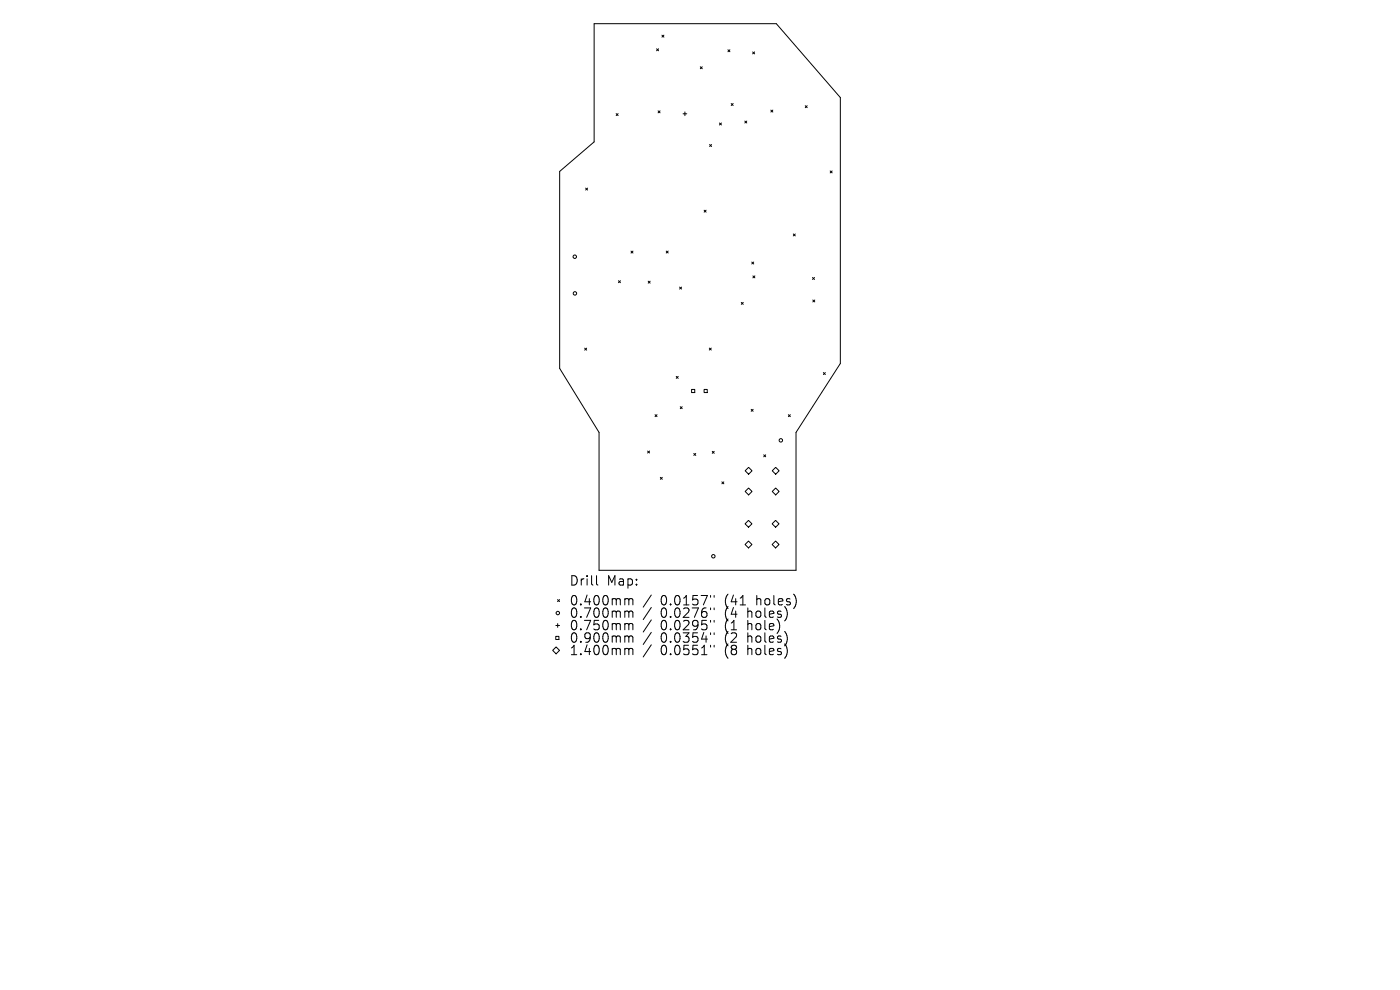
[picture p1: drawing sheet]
<svg xmlns="http://www.w3.org/2000/svg" width="297mm" height="210mm" viewBox="0 0 297 210" stroke-linecap="round" stroke-linejoin="round" font-family="sans-serif">
<defs><g id="words">
<g font-size="2.8">
<text x="120.7" y="124.5">Drill</text>
<text x="128.6" y="124.5">Map:</text>
<text x="120.7" y="128.7">0.400mm</text>
<text x="120.7" y="131.3">0.700mm</text>
<text x="140" y="128.7">0.0157&quot;</text>
<text x="140" y="131.3">0.0276&quot;</text>
<text x="153.6" y="128.7">(41</text>
<text x="153.6" y="131.3">(4</text>
<text x="158.4" y="131.3">holes)</text>
<text x="160.3" y="128.7">holes)</text>
<text x="120.7" y="133.9">0.750mm</text>
<text x="120.7" y="136.6">0.900mm</text>
<text x="140" y="133.9">0.0295&quot;</text>
<text x="140" y="136.6">0.0354&quot;</text>
<text x="153.6" y="133.9">(1</text>
<text x="153.6" y="136.6">(2</text>
<text x="158.4" y="133.9">hole)</text>
<text x="158.4" y="136.6">holes)</text>
<text x="120.7" y="139.2">1.400mm</text>
<text x="140" y="139.2">0.0551&quot;</text>
<text x="153.6" y="139.2">(8</text>
<text x="158.4" y="139.2">holes)</text>
</g>
</g></defs>
<g fill="none" stroke="#000" stroke-width=".21">
<path d="M126 5h38.7l13.6 15.7v56.4l-9.4 14.6v29.3h-41.8v-29.3l-8.4-13.6v-41.7l7.3-6.3zM139.3 10.4l.4 .4M139.7 10.4l-.4 .4M140.4 7.5l.4 .4M140.8 7.5l-.4 .4M148.6 14.2l.4 .4M149 14.2l-.4 .4M154.4 10.6l.4 .4M154.8 10.6l-.4 .4M159.7 11l.4 .4M160.1 11l-.4 .4M124.2 39.9l.5 .4"/>
<path d="M124.7 39.9l-.5 .4M130.7 24.1l.4 .4M131.1 24.1l-.4 .4M139.6 23.5l.4 .4M140 23.5l-.4 .4M144.9 24.1h.8M145.3 23.7v.8M150.5 30.7l.5 .4M151 30.7l-.5 .4M152.6 26.1l.4 .4M153 26.1l-.4 .4M155.1 22l.4 .4"/>
<path d="M155.5 22l-.4 .4M158 25.7l.4 .4M158.4 25.7l-.4 .4M163.5 23.4l.4 .4M163.9 23.4l-.4 .4M170.8 22.4l.4 .4M171.2 22.4l-.4 .4M176.1 36.3l.4 .4M176.5 36.3l-.4 .4M131.2 59.5l.4 .5M131.6 59.5l-.4 .5M133.9 53.3l.4 .4"/>
<path d="M134.3 53.3l-.4 .4M137.5 59.6l.4 .5M137.9 59.6l-.4 .5M141.3 53.3l.5 .4M141.8 53.3l-.5 .4M149.4 44.6l.4 .4M149.8 44.6l-.4 .4M159.5 55.6l.4 .4M159.7 58.5l.4 .4M159.9 55.6l-.4 .4M160.1 58.5l-.4 .4M168.3 49.6l.4 .4"/>
<path d="M168.7 49.6l-.4 .4M172.4 58.9l.4 .4M172.8 58.9l-.4 .4M124 73.9l.5 .4M124.5 73.9l-.5 .4M143.5 79.8l.4 .5M143.9 79.8l-.4 .5M144.2 60.9l.4 .4M144.6 60.9l-.4 .4M150.5 73.8l.4 .5M150.9 73.8l-.4 .5M157.3 64.1l.4 .5"/>
<path d="M157.7 64.1l-.4 .5M172.4 63.6l.5 .5M172.9 63.6l-.5 .5M174.7 79l.4 .4M175.1 79l-.4 .4M137.4 95.7l.4 .4M137.8 95.7l-.4 .4M139 88l.4 .4M139.4 88l-.4 .4M144.3 86.3l.4 .4M144.7 86.3l-.4 .4M146.7 82.6h.7v.7h-.7z"/>
<path d="M147.2 96.2l.4 .4M147.6 96.2l-.4 .4M149.4 82.6h.6v.7h-.6zM151.1 95.7l.4 .5M151.5 95.7l-.4 .5M158.1 99.9l.7-.8 .7 .8-.7 .7zM159.4 86.8l.4 .5M159.8 86.8l-.4 .5M162 96.5l.4 .4M162.4 96.5l-.4 .4M163.8 99.9l.8-.8 .7 .8-.7 .7zM167.3 88l.4 .4"/>
<path d="M167.7 88l-.4 .4M140.1 101.3l.4 .4M140.5 101.3l-.4 .4M153.1 102.2l.5 .4M153.6 102.2l-.5 .4M158.1 111.1l.7-.7 .7 .7-.7 .7zM158.1 115.5l.7-.7 .7 .7-.7 .7zM158.1 104.3l.7-.8 .7 .8-.7 .7zM163.8 111.1l.7-.7 .8 .7-.8 .7zM163.8 115.5l.7-.7 .8 .7-.8 .7zM164.6 103.5l.7 .8-.7 .7-.8-.7zM117.2 138l.8-.8 .7 .8-.7 .7z"/>
<path d="M117.9 135h.7v.7h-.7zM117.9 132.7h.8M118.3 127.2l.4 .4M118.3 132.3v.8M118.7 127.2l-.4 .4M126.5 122.1v1.7l.3 .3M132.8 127l.5 .1 .1 .2M132.8 129.6l.5 .1 .1 .2M132.8 132.3h.3l.3 .3M132.8 134.9l.5 .1 .1 .2M132.8 137.5l.5 .1 .1 .2M133.4 127.3l.3-.3 .5 .1 .1 1.2"/>
<path d="M133.4 127.3v1M133.4 129.9v1.1M133.4 132.6v1M133.4 135.2v1M133.4 137.8v1.1M133.4 129.9l.3-.3 .5 .1 .1 1.3M133.4 132.6l.3-.3 .5 .1 .1 1.2M133.4 135.2l.3-.3 .5 .1 .1 1.2M133.4 137.8l.3-.3 .5 .1 .1 1.3M138.2 126.2l-1.7 2.6M138.2 128.9l-1.7 2.5M138.2 131.5l-1.7 2.6"/>
<path d="M138.2 134.1l-1.7 2.6M138.2 136.8l-1.7 2.6M150.7 126.3v.4M150.7 129v.3M150.7 131.6v.4M150.7 134.2v.4M150.7 136.9v.4M151.5 126.3v.4M151.5 129v.3M151.5 131.6v.4M151.5 134.2v.4M151.5 136.9v.4"/>
<path d="M157 128.3h1.2M166.7 134.3l.3 1-.3 1.3M166.7 137l.3 .9-.3 1.4M167 130l-.3 1.3M168.6 126.4l.3 1-.3 1.3"/>
<circle cx="121.9" cy="54.5" r=".37"/>
<circle cx="122" cy="62.2" r=".37"/>
<circle cx="165.7" cy="93.4" r=".37"/>
<circle cx="151.3" cy="118" r=".37"/>
<circle cx="118.3" cy="130" r=".37"/>
</g>
<use href="#words"/>
</svg>
